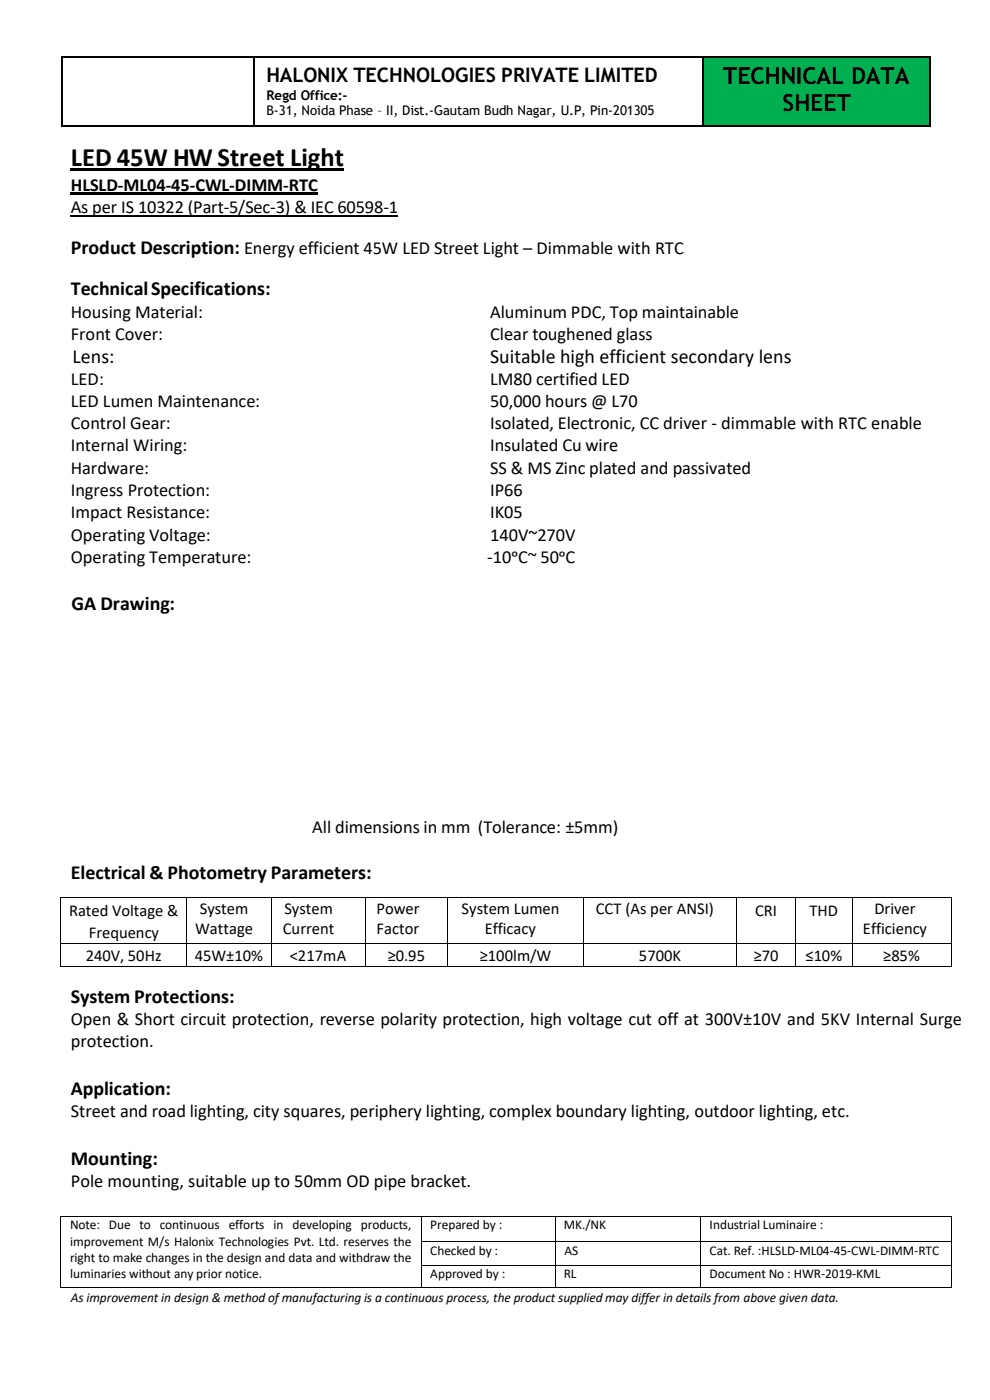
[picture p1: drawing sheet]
<svg xmlns="http://www.w3.org/2000/svg" width="210mm" height="297mm" viewBox="0 0 210 297" stroke-linecap="round" stroke-linejoin="round" font-family="sans-serif">
<defs><g id="words">
<text font-size="5.6" x="15" y="35.3">LED 45W HWStreet Light</text>
<g font-size="5">
<text x="153.4" y="17.8">TECHNICAL DATA</text>
<text x="166" y="23.5">SHEET</text>
</g>
<g font-size="4.2">
<text x="56.5" y="17.4">HALONIX TECHNOLOGIES PRIVATE LIMITED</text>
<text x="15" y="53.9">Product Description: Energy efficient 45W LED Street Light – Dimmable with RTC</text>
<text x="15" y="62.6">TechnicalSpecifications:</text>
<text x="15.4" y="77">Lens:</text>
<text x="104" y="77">Suitable high efficient secondary lens</text>
<text x="15.2" y="129.3">GA Drawing:</text>
<text x="15" y="186.4">Electrical &amp; Photometry Parameters:</text>
<text x="15" y="212.7">System Protections:</text>
<text x="15" y="232.3">Application:</text>
<text x="15" y="247.1">Mounting:</text>
</g>
<g font-size="3.9">
<text x="15" y="40.5">HLSLD-ML04-45-CWL-DIMM-RTC</text>
<text x="15" y="45.3">As per IS 10322 (Part-5/Sec-3) &amp; IEC 60598-1</text>
<text x="15" y="67.4">Housing Material:</text>
<text x="104" y="67.4">Aluminum PDC, Top maintainable</text>
<text x="15" y="72.1">Front Cover:</text>
<text x="104" y="72.1">Clear toughened glass</text>
<text x="15" y="81.6">LED:</text>
<text x="104" y="81.6">LM80 certified LED</text>
<text x="15" y="86.3">LED Lumen Maintenance:</text>
<text x="104" y="86.3">50,000 hours @ L70</text>
<text x="15" y="91.1">Control Gear:</text>
<text x="15" y="95.8">Internal Wiring:</text>
<text x="104" y="91.1">Isolated, Electronic, CC driver - dimmable with RTC enable</text>
<text x="104" y="95.8">Insulated Cu wire</text>
<text x="15" y="100.5">Hardware:</text>
<text x="104" y="100.5">SS &amp; MS Zinc plated and passivated</text>
<text x="15" y="105.3">Ingress Protection:</text>
<text x="104" y="105.3">IP66</text>
<text x="15" y="110">Impact Resistance:</text>
<text x="104" y="110">IK05</text>
<text x="15" y="114.7">Operating Voltage:</text>
<text x="15" y="119.5">Operating Temperature:</text>
<text x="103.4" y="119.5">-10ᵒC~ 50ᵒC</text>
<text x="104" y="114.7">140V~270V</text>
<text x="66.3" y="176.8">All dimensions in mm (Tolerance: ±5mm)</text>
<text x="15" y="217.5">Open &amp; Short circuit protection, reverse polarity protection, high voltage cut off at 300V±10V and 5KV Internal Surge</text>
<text x="15" y="222.2">protection.</text>
<text x="15" y="237.1">Street and road lighting, city squares, periphery lighting, complex boundary lighting, outdoor lighting, etc.</text>
<text x="15" y="251.9">Pole mounting, suitable up to 50mm OD pipe bracket.</text>
</g>
<g font-size="3.5">
<text x="14.6" y="194.3">Rated Voltage &amp;</text>
<text x="42.4" y="193.9">System</text>
<text x="60.3" y="193.9">System</text>
<text x="79.9" y="193.9">Power</text>
<text x="97.9" y="193.9">System Lumen</text>
<text x="126.4" y="193.9">CCT (As per ANSI)</text>
<text x="160.2" y="194.3">CRI</text>
<text x="171.8" y="194.3">THD</text>
<text x="185.5" y="193.9">Driver</text>
<text x="18.2" y="204">240V, 50Hz</text>
<text x="18.8" y="199">Frequency</text>
<text x="41.3" y="204">45W±10%</text>
<text x="41.4" y="198.2">Wattage</text>
<text x="60" y="198.2">Current</text>
<text x="61.5" y="204">&lt;217mA</text>
<text x="79.9" y="198.2">Factor</text>
<text x="82.3" y="204">≥0.95</text>
<text x="101.8" y="204">≥100lm/W</text>
<text x="102.8" y="198.2">Efficacy</text>
<text x="135.6" y="204">5700K</text>
<text x="159.9" y="204">≥70</text>
<text x="170.9" y="204">≤10%</text>
<text x="183.1" y="198.2">Efficiency</text>
<text x="187.4" y="204">≥85%</text>
</g>
<g font-size="2.8">
<text x="56.5" y="21.1">Regd Office:-</text>
<text x="56.5" y="24.4">B-31, Noida Phase – II, Dist.-Gautam Budh Nagar, U.P, Pin-201305</text>
<text x="14.9" y="260.9">Note: Due to continuous efforts in developing products,</text>
<text x="91.3" y="260.9">Prepared by :</text>
<text x="119.6" y="260.9">MK./NK</text>
<text x="150.6" y="260.9">Industrial Luminaire :</text>
<text x="14.9" y="264.3">improvement M/s Halonix Technologies Pvt. Ltd. reserves the</text>
<text x="14.9" y="267.7">right to make changes in the design and data and withdraw the</text>
<text x="91.3" y="266.3">Checked by :</text>
<text x="119.8" y="266.3">AS</text>
<text x="150.6" y="266.3">Cat. Ref. :HLSLD-ML04-45-CWL-DIMM-RTC</text>
<text x="14.9" y="271.1">luminaries without any prior notice.</text>
<text x="91.3" y="271.2">Approved by :</text>
<text x="119.6" y="271.2">RL</text>
<text x="150.6" y="271.2">Document No : HWR-2019-KML</text>
<text x="15" y="276.4">As improvement in design &amp; method ofmanufacturing is a continuous process, the product supplied may differ in details from above given data.</text>
</g>
</g></defs>
<g fill="#00af50">
<path d="M149.3 12.3h47.9v14.3h-47.9z" fill-rule="evenodd"/>
<path d="M149.3 12.3h47.9v6.8h-47.9z" fill-rule="evenodd"/>
<path d="M149.3 19.1h47.9v5.7h-47.9z" fill-rule="evenodd"/>
</g>
<g fill="#000">
<path d="M13.1 12.1h.2v.2h-.2z" fill-rule="evenodd"/>
<path d="M13.1 12.1h.2v.2h-.2z" fill-rule="evenodd"/>
<path d="M53.7 12.1h.3v.2h-.3z" fill-rule="evenodd"/>
<path d="M149 12.1h.3v.2h-.3z" fill-rule="evenodd"/>
<path d="M197.3 12.1h.2v.2h-.2z" fill-rule="evenodd"/>
<path d="M197.3 12.1h.2v.2h-.2z" fill-rule="evenodd"/>
<path d="M13.1 26.6h.2v.2h-.2z" fill-rule="evenodd"/>
<path d="M13.1 26.6h.2v.2h-.2z" fill-rule="evenodd"/>
<path d="M15 35.7h58v.5h-58z" fill-rule="evenodd"/>
<path d="M53.7 26.6h.3v.2h-.3z" fill-rule="evenodd"/>
<path d="M149 26.6h.3v.2h-.3z" fill-rule="evenodd"/>
<path d="M197.3 26.6h.2v.2h-.2z" fill-rule="evenodd"/>
<path d="M197.3 26.6h.2v.2h-.2z" fill-rule="evenodd"/>
<path d="M15 40.7h52.5v.5h-52.5z" fill-rule="evenodd"/>
<path d="M12.8 190.4h.2v.2h-.2z" fill-rule="evenodd"/>
<path d="M12.8 190.4h.2v.2h-.2z" fill-rule="evenodd"/>
<path d="M39.5 190.4h.3v.2h-.3z" fill-rule="evenodd"/>
<path d="M57.4 190.4h.2v.2h-.2z" fill-rule="evenodd"/>
<path d="M77.4 190.4h.2v.2h-.2z" fill-rule="evenodd"/>
<path d="M94.9 190.4h.2v.2h-.2z" fill-rule="evenodd"/>
<path d="M123.7 190.4h.2v.2h-.2z" fill-rule="evenodd"/>
<path d="M156.2 190.4h.3v.2h-.3z" fill-rule="evenodd"/>
<path d="M168.7 190.4h.2v.2h-.2z" fill-rule="evenodd"/>
<path d="M180.8 190.4h.2v.2h-.2z" fill-rule="evenodd"/>
<path d="M201.7 190.4h.2v.2h-.2z" fill-rule="evenodd"/>
<path d="M201.7 190.4h.2v.2h-.2z" fill-rule="evenodd"/>
<path d="M12.8 200h.2v.2h-.2z" fill-rule="evenodd"/>
<path d="M12.8 205h.2v.2h-.2z" fill-rule="evenodd"/>
<path d="M12.8 205h.2v.2h-.2z" fill-rule="evenodd"/>
<path d="M39.5 200h.3v.2h-.3z" fill-rule="evenodd"/>
<path d="M39.5 205h.3v.2h-.3z" fill-rule="evenodd"/>
<path d="M57.4 200h.2v.2h-.2z" fill-rule="evenodd"/>
<path d="M57.4 205h.2v.2h-.2z" fill-rule="evenodd"/>
<path d="M77.4 200h.2v.2h-.2z" fill-rule="evenodd"/>
<path d="M77.4 205h.2v.2h-.2z" fill-rule="evenodd"/>
<path d="M94.9 200h.2v.2h-.2z" fill-rule="evenodd"/>
<path d="M94.9 205h.2v.2h-.2z" fill-rule="evenodd"/>
<path d="M123.7 200h.2v.2h-.2z" fill-rule="evenodd"/>
<path d="M123.7 205h.2v.2h-.2z" fill-rule="evenodd"/>
<path d="M156.2 200h.3v.2h-.3z" fill-rule="evenodd"/>
<path d="M156.2 205h.3v.2h-.3z" fill-rule="evenodd"/>
<path d="M168.7 200h.2v.2h-.2z" fill-rule="evenodd"/>
<path d="M168.7 205h.2v.2h-.2z" fill-rule="evenodd"/>
<path d="M180.8 200h.2v.2h-.2z" fill-rule="evenodd"/>
<path d="M180.8 205h.2v.2h-.2z" fill-rule="evenodd"/>
<path d="M201.7 200h.2v.2h-.2z" fill-rule="evenodd"/>
<path d="M201.7 205h.2v.2h-.2z" fill-rule="evenodd"/>
<path d="M201.7 205h.2v.2h-.2z" fill-rule="evenodd"/>
<path d="M12.8 258h.2v.2h-.2z" fill-rule="evenodd"/>
<path d="M12.8 258h.2v.2h-.2z" fill-rule="evenodd"/>
<path d="M89.3 258h.3v.2h-.3z" fill-rule="evenodd"/>
<path d="M117.7 258h.2v.2h-.2z" fill-rule="evenodd"/>
<path d="M148.5 258h.3v.2h-.3z" fill-rule="evenodd"/>
<path d="M201.7 258h.2v.2h-.2z" fill-rule="evenodd"/>
<path d="M201.7 258h.2v.2h-.2z" fill-rule="evenodd"/>
<path d="M12.8 263.4h.2v.2h-.2z" fill-rule="evenodd"/>
<path d="M12.8 268.3h.2v.2h-.2z" fill-rule="evenodd"/>
<path d="M12.8 273.1h.2v.2h-.2z" fill-rule="evenodd"/>
<path d="M12.8 273.1h.2v.2h-.2z" fill-rule="evenodd"/>
<path d="M89.3 263.4h.3v.2h-.3z" fill-rule="evenodd"/>
<path d="M89.3 268.3h.3v.2h-.3z" fill-rule="evenodd"/>
<path d="M89.3 273.1h.3v.2h-.3z" fill-rule="evenodd"/>
<path d="M117.7 263.4h.2v.2h-.2z" fill-rule="evenodd"/>
<path d="M117.7 268.3h.2v.2h-.2z" fill-rule="evenodd"/>
<path d="M117.7 273.1h.2v.2h-.2z" fill-rule="evenodd"/>
<path d="M148.5 263.4h.3v.2h-.3z" fill-rule="evenodd"/>
<path d="M148.5 268.3h.3v.2h-.3z" fill-rule="evenodd"/>
<path d="M148.5 273.1h.3v.2h-.3z" fill-rule="evenodd"/>
<path d="M201.7 263.4h.2v.2h-.2z" fill-rule="evenodd"/>
<path d="M201.7 268.3h.2v.2h-.2z" fill-rule="evenodd"/>
<path d="M201.7 273.1h.2v.2h-.2z" fill-rule="evenodd"/>
<path d="M201.7 273.1h.2v.2h-.2z" fill-rule="evenodd"/>
</g>
<path d="M13.2 12.3v14.3M13.3 12.2h40.4M53.9 12.3v14.3M54 12.2h95M149.1 12.3v14.3M149.3 12.2h48M197.4 12.3v14.3M13.3 26.7h40.4M54 26.7h95M149.3 26.7h48M15 45.8h69.4" fill="none" stroke="#000" stroke-width=".25"/>
<g fill="none" stroke="#000" stroke-width=".21">
<path d="M12.9 190.6v9.4M13 190.5h26.5M39.7 190.6v9.4M39.8 190.5h17.6M57.5 190.6v9.4M57.6 190.5h19.8M77.5 190.6v9.4M77.6 190.5h17.3M95 190.6v9.4M95.1 190.5h28.6M123.8 190.6v9.4M123.9 190.5h32.3"/>
<path d="M156.4 190.6v9.4M156.5 190.5h12.2M168.8 190.6v9.4M168.9 190.5h11.9M180.9 190.6v9.4M181 190.5h20.7M201.8 190.6v9.4M12.9 200.2v4.8M13 200.1h26.5M13 205.1h26.5M39.7 200.2v4.8M39.8 200.1h17.6"/>
<path d="M39.8 205.1h17.6M57.5 200.2v4.8M57.6 200.1h19.8M57.6 205.1h19.8M77.5 200.2v4.8M77.6 200.1h17.3M77.6 205.1h17.3M95 200.2v4.8M95.1 200.1h28.6M95.1 205.1h28.6M123.8 200.2v4.8M123.9 200.1h32.3"/>
<path d="M123.9 205.1h32.3M156.4 200.2v4.8M156.5 200.1h12.2M156.5 205.1h12.2M168.8 200.2v4.8M168.9 200.1h11.9M168.9 205.1h11.9M180.9 200.2v4.8M181 200.1h20.7M181 205.1h20.7M201.8 200.2v4.8M12.9 258.2v5.2"/>
<path d="M13 258.1h76.3M89.4 258.2v5.2M89.6 258.1h28.1M117.8 258.2v5.2M117.9 258.1h30.6M148.6 258.2v5.2M148.8 258.1h52.9M201.8 258.2v5.2M12.9 263.6v4.7M12.9 268.5v4.6M13 273.2h76.3M89.4 263.6v4.7"/>
<path d="M89.4 268.5v4.6M89.6 263.5h28.1M89.6 268.4h28.1M89.6 273.2h28.1M117.8 263.6v4.7M117.8 268.5v4.6M117.9 263.5h30.6M117.9 268.4h30.6M117.9 273.2h30.6M148.6 263.6v4.7M148.6 268.5v4.6M148.8 263.5h52.9"/>
<path d="M148.8 268.4h52.9M148.8 273.2h52.9M201.8 263.6v4.7M201.8 268.5v4.6"/>
</g>
<use href="#words"/>
</svg>
